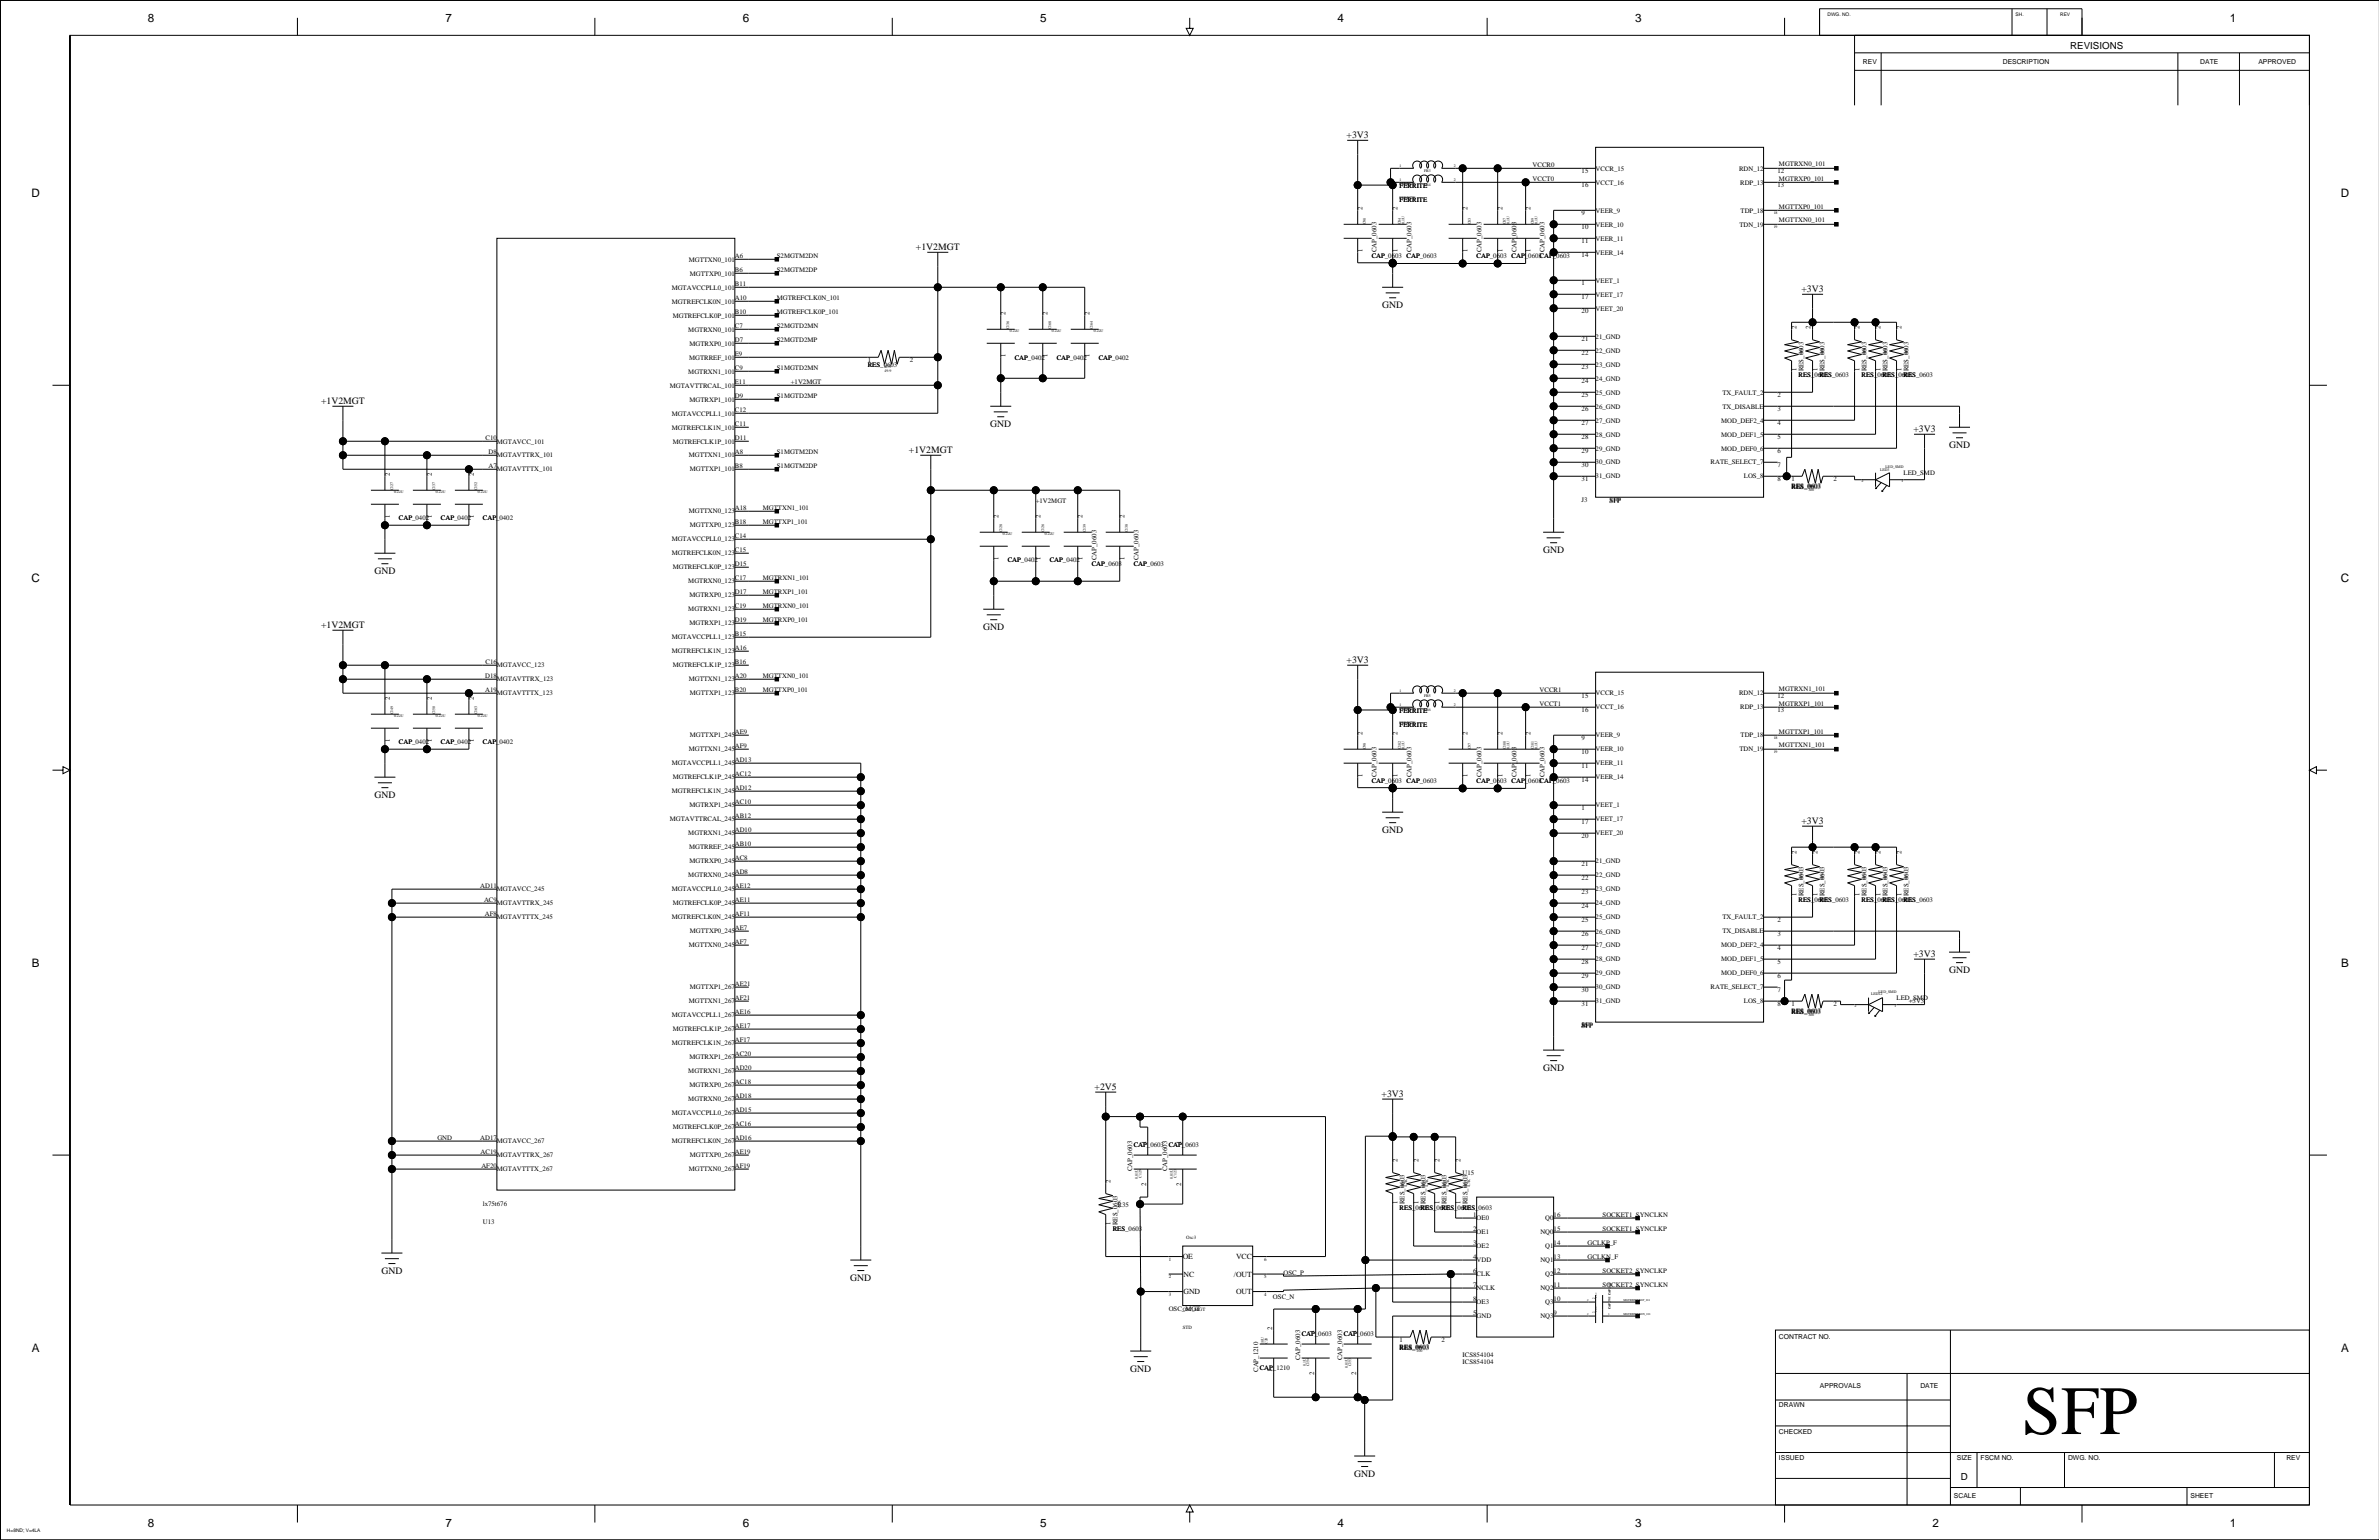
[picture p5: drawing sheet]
<svg xmlns="http://www.w3.org/2000/svg" width="863mm" height="559mm" viewBox="0 0 863 559" stroke-linecap="round" stroke-linejoin="round" font-family="sans-serif">
<defs><g id="words">
<text font-size="25" x="733.9" y="520.4">SFP</text>
<g font-size="4.2">
<text x="53.7" y="8">8</text>
<text x="161.6" y="8">7</text>
<text x="269.5" y="8">6</text>
<text x="377.5" y="8">5</text>
<text x="485.4" y="8">4</text>
<text x="593.3" y="8">3</text>
<text x="809.2" y="8">1</text>
<text x="11.4" y="71.5">D</text>
<text x="849.4" y="71.5">D</text>
<text x="11.4" y="211.1">C</text>
<text x="849.4" y="211.1">C</text>
<text x="11.5" y="350.8">B</text>
<text x="849.5" y="350.8">B</text>
<text x="11.5" y="490.5">A</text>
<text x="849.5" y="490.5">A</text>
<text x="53.7" y="554">8</text>
<text x="161.6" y="554">7</text>
<text x="269.5" y="554">6</text>
<text x="377.5" y="554">5</text>
<text x="485.4" y="554">4</text>
<text x="593.3" y="554">3</text>
<text x="701.2" y="554">2</text>
<text x="809.2" y="554">1</text>
</g>
<g font-size="3.5">
<text x="751.2" y="17.9">REVISIONS</text>
<text x="488.6" y="50.1">+3V3</text>
<text x="332.3" y="90.7">+1V2MGT</text>
<text x="653.7" y="105.9">+3V3</text>
<text x="501.5" y="111.8">GND</text>
<text x="116.5" y="146.5">+1V2MGT</text>
<text x="359.3" y="154.9">GND</text>
<text x="694.3" y="156.7">+3V3</text>
<text x="329.8" y="164.3">+1V2MGT</text>
<text x="707.2" y="162.5">GND</text>
<text x="559.9" y="200.6">GND</text>
<text x="135.8" y="208.3">GND</text>
<text x="116.5" y="227.8">+1V2MGT</text>
<text x="356.8" y="228.6">GND</text>
<text x="488.6" y="240.5">+3V3</text>
<text x="135.8" y="289.5">GND</text>
<text x="653.7" y="298.9">+3V3</text>
<text x="501.5" y="302.2">GND</text>
<text x="694.3" y="347.2">+3V3</text>
<text x="707.2" y="353">GND</text>
<text x="559.9" y="388.6">GND</text>
<text x="397.2" y="395.4">+2V5</text>
<text x="501.3" y="398">+3V3</text>
<text x="138.4" y="462.2">GND</text>
<text x="308.5" y="464.7">GND</text>
<text x="410.1" y="497.8">GND</text>
<text x="491.4" y="535.8">GND</text>
<text x="711.5" y="537">D</text>
</g>
<g font-size="2.8">
<text x="429.2" y="456.9">OE</text>
<text x="448.5" y="456.9">VCC</text>
<text x="429.4" y="463.2">NC</text>
<text x="447.7" y="463.2">/OUT</text>
<text x="429.4" y="469.6">GND</text>
<text x="448.5" y="469.6">OUT</text>
</g>
<g font-size="2.5">
<text x="676" y="23.4">REV</text>
<text x="726.7" y="23.4">DESCRIPTION</text>
<text x="798.4" y="23.4">DATE</text>
<text x="819.5" y="23.4">APPROVED</text>
<text x="556.1" y="65.6">VCCT0</text>
<text x="556.1" y="60.5">VCCR0</text>
<text x="573.9" y="62.8">15</text>
<text x="579" y="61.9">VCCR_15</text>
<text x="631" y="61.9">RDN_12</text>
<text x="645" y="62.8">12</text>
<text x="645.5" y="60.3">MGTRXN0_101</text>
<text x="645.5" y="65.6">MGTRXP0_101</text>
<text x="507.9" y="68.2">FERRITE</text>
<text x="573.9" y="67.9">16</text>
<text x="579" y="67">VCCT_16</text>
<text x="631.4" y="67">RDP_13</text>
<text x="645" y="67.9">13</text>
<text x="494.4" y="76.3" transform="rotate(-90 494.4 76.3)">2</text>
<text x="507.1" y="76.3" transform="rotate(-90 507.1 76.3)">2</text>
<text x="507.9" y="73.2">FERRITE</text>
<text x="532.5" y="76.3" transform="rotate(-90 532.5 76.3)">2</text>
<text x="545.2" y="76.3" transform="rotate(-90 545.2 76.3)">2</text>
<text x="555.3" y="76.3" transform="rotate(-90 555.3 76.3)">2</text>
<text x="579" y="77.1">VEER_9</text>
<text x="631.6" y="77.1">TDP_18</text>
<text x="645.5" y="75.8">MGTTXP0_101</text>
<text x="573.9" y="78">9</text>
<text x="573.9" y="83.1">10</text>
<text x="579" y="82.2">VEER_10</text>
<text x="631.2" y="82.2">TDN_19</text>
<text x="645.5" y="80.6">MGTTXN0_101</text>
<text x="573.9" y="88.2">11</text>
<text x="579" y="87.3">VEER_11</text>
<text x="249.9" y="94.9">MGTTXN0_101</text>
<text x="266.6" y="93.5">A6</text>
<text x="281.9" y="93.5">S2MGTM2DN</text>
<text x="494.4" y="91.5" transform="rotate(-90 494.4 91.5)">1</text>
<text x="497.7" y="93.5">CAP_0603 CAP_0603</text>
<text x="497.7" y="93.5">CAP</text>
<text x="499.5" y="91.5" transform="rotate(-90 499.5 91.5)">CAP_0603</text>
<text x="507.1" y="91.5" transform="rotate(-90 507.1 91.5)">1</text>
<text x="510.4" y="93.5">CAP</text>
<text x="512.2" y="91.5" transform="rotate(-90 512.2 91.5)">CAP_0603</text>
<text x="532.5" y="91.5" transform="rotate(-90 532.5 91.5)">1</text>
<text x="535.8" y="93.5">CAP_0603 CAP_0603CAP_0603</text>
<text x="535.8" y="93.5">CAP</text>
<text x="537.6" y="91.5" transform="rotate(-90 537.6 91.5)">CAP_0603</text>
<text x="545.2" y="91.5" transform="rotate(-90 545.2 91.5)">1</text>
<text x="548.5" y="93.5">CAP</text>
<text x="550.3" y="91.5" transform="rotate(-90 550.3 91.5)">CAP_0603</text>
<text x="555.3" y="91.5" transform="rotate(-90 555.3 91.5)">1</text>
<text x="558.7" y="93.5">CAP</text>
<text x="560.4" y="91.5" transform="rotate(-90 560.4 91.5)">CAP_0603</text>
<text x="573.9" y="93.3">14</text>
<text x="579" y="92.4">VEER_14</text>
<text x="250.3" y="100">MGTTXP0_101</text>
<text x="266.6" y="98.6">B6</text>
<text x="281.9" y="98.6">S2MGTM2DP</text>
<text x="243.7" y="105.1">MGTAVCCPLL0_101</text>
<text x="266.6" y="103.7">B11</text>
<text x="573.9" y="103.4">1</text>
<text x="579" y="107.6">VEET_17</text>
<text x="579" y="102.5">VEET_1</text>
<text x="243.7" y="110.1">MGTREFCLK0N_101</text>
<text x="266.6" y="113.9">B10</text>
<text x="266.6" y="108.8">A10</text>
<text x="281.9" y="108.8">MGTREFCLK0N_101</text>
<text x="281.9" y="113.9">MGTREFCLK0P_101</text>
<text x="573.9" y="108.5">17</text>
<text x="573.9" y="113.6">20</text>
<text x="579" y="112.7">VEET_20</text>
<text x="244.1" y="115.2">MGTREFCLK0P_101</text>
<text x="266.6" y="118.9">C7</text>
<text x="281.9" y="118.9">S2MGTD2MN</text>
<text x="364.9" y="114.4" transform="rotate(-90 364.9 114.4)">2</text>
<text x="380.1" y="114.4" transform="rotate(-90 380.1 114.4)">2</text>
<text x="395.3" y="114.4" transform="rotate(-90 395.3 114.4)">2</text>
<text x="651.8" y="119.5" transform="rotate(-90 651.8 119.5)">2</text>
<text x="656.9" y="119.5" transform="rotate(-90 656.9 119.5)">2</text>
<text x="674.7" y="119.5" transform="rotate(-90 674.7 119.5)">2</text>
<text x="682.3" y="119.5" transform="rotate(-90 682.3 119.5)">2</text>
<text x="689.9" y="119.5" transform="rotate(-90 689.9 119.5)">2</text>
<text x="249.8" y="120.3">MGTRXN0_101</text>
<text x="250.2" y="125.4">MGTRXP0_101</text>
<text x="266.6" y="124">D7</text>
<text x="281.9" y="124">S2MGTD2MP</text>
<text x="573.9" y="123.8">21</text>
<text x="579" y="122.8">21_GND</text>
<text x="250" y="130.5">MGTRREF_101</text>
<text x="266.6" y="129.1">E9</text>
<text x="314.9" y="131.4">1</text>
<text x="330.1" y="131.4">2</text>
<text x="364.9" y="129.6" transform="rotate(-90 364.9 129.6)">1</text>
<text x="368.2" y="130.5">CAP_0402</text>
<text x="380.1" y="129.6" transform="rotate(-90 380.1 129.6)">1</text>
<text x="383.5" y="130.5">CAP_0402</text>
<text x="395.3" y="129.6" transform="rotate(-90 395.3 129.6)">1</text>
<text x="398.7" y="130.5">CAP_0402</text>
<text x="573.9" y="128.8">22</text>
<text x="579" y="127.9">22_GND</text>
<text x="249.8" y="135.5">MGTRXN1_101</text>
<text x="266.6" y="134.2">C9</text>
<text x="281.9" y="134.2">S1MGTD2MN</text>
<text x="314.9" y="133">RES_0603</text>
<text x="573.9" y="133.9">23</text>
<text x="579" y="133">23_GND</text>
<text x="651.8" y="134.7" transform="rotate(-90 651.8 134.7)">1</text>
<text x="652.6" y="136.7">RES_0603</text>
<text x="654.4" y="134.7" transform="rotate(-90 654.4 134.7)">RES_0603</text>
<text x="659.4" y="134.7" transform="rotate(-90 659.4 134.7)">1</text>
<text x="660.2" y="136.7">RES_0603</text>
<text x="662" y="134.7" transform="rotate(-90 662 134.7)">RES_0603</text>
<text x="674.7" y="134.7" transform="rotate(-90 674.7 134.7)">1</text>
<text x="675.5" y="136.7">RES_0603</text>
<text x="677.2" y="134.7" transform="rotate(-90 677.2 134.7)">RES_0603</text>
<text x="682.3" y="134.7" transform="rotate(-90 682.3 134.7)">1</text>
<text x="683.1" y="136.7">RES_0603</text>
<text x="684.8" y="134.7" transform="rotate(-90 684.8 134.7)">RES_0603</text>
<text x="689.9" y="134.7" transform="rotate(-90 689.9 134.7)">1</text>
<text x="690.7" y="136.7">RES_0603</text>
<text x="692.5" y="134.7" transform="rotate(-90 692.5 134.7)">RES_0603</text>
<text x="243" y="140.6">MGTAVTTRCAL_101</text>
<text x="266.6" y="139.3">E11</text>
<text x="287" y="139.3">+1V2MGT</text>
<text x="573.9" y="139">24</text>
<text x="579" y="143.2">25_GND</text>
<text x="579" y="138.1">24_GND</text>
<text x="625" y="143.2">TX_FAULT_2</text>
<text x="250.2" y="145.7">MGTRXP1_101</text>
<text x="266.6" y="149.4">C12</text>
<text x="266.6" y="144.3">D9</text>
<text x="281.9" y="144.3">S1MGTD2MP</text>
<text x="573.9" y="144.1">25</text>
<text x="573.9" y="149.2">26</text>
<text x="579" y="148.5">26_GND</text>
<text x="625" y="148.2">TX_DISABLE</text>
<text x="645" y="144.1">2</text>
<text x="645" y="149.2">3</text>
<text x="243.7" y="150.8">MGTAVCCPLL1_101</text>
<text x="243.7" y="155.8">MGTREFCLK1N_101</text>
<text x="266.6" y="154.5">C11</text>
<text x="573.9" y="154.2">27</text>
<text x="579" y="153.3">27_GND</text>
<text x="624.6" y="153.3">MOD_DEF2_4</text>
<text x="645" y="154.2">4</text>
<text x="176.2" y="159.6">C10</text>
<text x="180.3" y="160.9">MGTAVCC_101</text>
<text x="244.1" y="160.9">MGTREFCLK1P_101</text>
<text x="266.6" y="159.6">D11</text>
<text x="573.9" y="159.3">28</text>
<text x="579" y="158.4">28_GND</text>
<text x="624.6" y="158.4">MOD_DEF1_5</text>
<text x="645" y="159.3">5</text>
<text x="177.3" y="164.7">D8</text>
<text x="180.3" y="166">MGTAVTTRX_101</text>
<text x="249.9" y="166">MGTTXN1_101</text>
<text x="266.6" y="164.7">A8</text>
<text x="281.9" y="164.7">S1MGTM2DN</text>
<text x="573.9" y="164.4">29</text>
<text x="579" y="163.5">29_GND</text>
<text x="624.6" y="163.5">MOD_DEF0_6</text>
<text x="645" y="164.4">6</text>
<text x="141.4" y="172.8" transform="rotate(-90 141.4 172.8)">2</text>
<text x="156.6" y="172.8" transform="rotate(-90 156.6 172.8)">2</text>
<text x="171.9" y="172.8" transform="rotate(-90 171.9 172.8)">2</text>
<text x="177.3" y="169.7">A7</text>
<text x="180.3" y="171.1">MGTAVTTTX_101</text>
<text x="250.3" y="171.1">MGTTXP1_101</text>
<text x="266.6" y="169.7">B8</text>
<text x="281.9" y="169.7">S1MGTM2DP</text>
<text x="573.9" y="169.5">30</text>
<text x="579" y="173.6">31_GND</text>
<text x="579" y="168.5">30_GND</text>
<text x="620.7" y="168.5">RATE_SELECT_7</text>
<text x="632.8" y="173.6">LOS_8</text>
<text x="645" y="169.5">7</text>
<text x="690.7" y="172.3">LED_SMD</text>
<text x="573.9" y="174.5">31</text>
<text x="645" y="174.5">8</text>
<text x="650.1" y="177.4">RES_0603</text>
<text x="650.1" y="174.5">1</text>
<text x="665.3" y="174.5">2</text>
<text x="266.6" y="185">A18</text>
<text x="276.8" y="185">MGTTXN1_101</text>
<text x="375.8" y="182.4">+1V2MGT</text>
<text x="573.9" y="182.2">J3</text>
<text x="584.1" y="182.4">SFP</text>
<text x="141.4" y="188" transform="rotate(-90 141.4 188)">1</text>
<text x="144.7" y="188.9">CAP_0402</text>
<text x="156.6" y="188" transform="rotate(-90 156.6 188)">1</text>
<text x="160" y="188.9">CAP_0402</text>
<text x="171.9" y="188" transform="rotate(-90 171.9 188)">1</text>
<text x="175.2" y="188.9">CAP_0402</text>
<text x="249.9" y="186.3">MGTTXN0_123</text>
<text x="250.3" y="191.4">MGTTXP0_123</text>
<text x="266.6" y="190">B18</text>
<text x="276.8" y="190">MGTTXP1_101</text>
<text x="362.3" y="188" transform="rotate(-90 362.3 188)">2</text>
<text x="377.6" y="188" transform="rotate(-90 377.6 188)">2</text>
<text x="392.8" y="188" transform="rotate(-90 392.8 188)">2</text>
<text x="408" y="188" transform="rotate(-90 408 188)">2</text>
<text x="243.7" y="196.5">MGTAVCCPLL0_123</text>
<text x="266.6" y="195.1">C14</text>
<text x="243.7" y="201.6">MGTREFCLK0N_123</text>
<text x="266.6" y="200.2">C15</text>
<text x="362.3" y="203.3" transform="rotate(-90 362.3 203.3)">1</text>
<text x="377.6" y="203.3" transform="rotate(-90 377.6 203.3)">1</text>
<text x="392.8" y="203.3" transform="rotate(-90 392.8 203.3)">1</text>
<text x="397.9" y="203.3" transform="rotate(-90 397.9 203.3)">CAP_0603</text>
<text x="408" y="203.3" transform="rotate(-90 408 203.3)">1</text>
<text x="413.1" y="203.3" transform="rotate(-90 413.1 203.3)">CAP_0603</text>
<text x="244.1" y="206.6">MGTREFCLK0P_123</text>
<text x="266.6" y="205.3">D15</text>
<text x="365.7" y="204.1">CAP_0402</text>
<text x="380.9" y="204.1">CAP_0402</text>
<text x="396.1" y="205.3">CAP_0603</text>
<text x="396.1" y="205.3">CAP</text>
<text x="411.4" y="205.3">CAP_0603</text>
<text x="249.8" y="211.7">MGTRXN0_123</text>
<text x="266.6" y="210.4">C17</text>
<text x="266.6" y="215.4">D17</text>
<text x="276.8" y="210.4">MGTRXN1_101</text>
<text x="276.8" y="215.4">MGTRXP1_101</text>
<text x="249.8" y="221.9">MGTRXN1_123</text>
<text x="250.2" y="216.8">MGTRXP0_123</text>
<text x="266.6" y="220.5">C19</text>
<text x="276.8" y="220.5">MGTRXN0_101</text>
<text x="250.2" y="227">MGTRXP1_123</text>
<text x="266.6" y="225.6">D19</text>
<text x="276.8" y="225.6">MGTRXP0_101</text>
<text x="243.7" y="232">MGTAVCCPLL1_123</text>
<text x="266.6" y="230.7">B15</text>
<text x="243.7" y="237.1">MGTREFCLK1N_123</text>
<text x="266.6" y="235.8">A16</text>
<text x="176" y="245.9">D18</text>
<text x="176.2" y="240.8">C16</text>
<text x="180.3" y="242.2">MGTAVCC_123</text>
<text x="244.1" y="242.2">MGTREFCLK1P_123</text>
<text x="266.6" y="240.8">B16</text>
<text x="266.6" y="245.9">A20</text>
<text x="276.8" y="245.9">MGTTXN0_101</text>
<text x="176" y="251">A19</text>
<text x="180.3" y="247.3">MGTAVTTRX_123</text>
<text x="249.9" y="247.3">MGTTXN1_123</text>
<text x="266.6" y="251">B20</text>
<text x="276.8" y="251">MGTTXP0_101</text>
<text x="558.7" y="251">VCCR1</text>
<text x="645.5" y="250.7">MGTRXN1_101</text>
<text x="141.4" y="254.1" transform="rotate(-90 141.4 254.1)">2</text>
<text x="156.6" y="254.1" transform="rotate(-90 156.6 254.1)">2</text>
<text x="171.9" y="254.1" transform="rotate(-90 171.9 254.1)">2</text>
<text x="180.3" y="252.3">MGTAVTTTX_123</text>
<text x="250.3" y="252.3">MGTTXP1_123</text>
<text x="558.7" y="256.1">VCCT1</text>
<text x="573.9" y="253.3">15</text>
<text x="579" y="257.4">VCCT_16</text>
<text x="579" y="252.3">VCCR_15</text>
<text x="631" y="252.3">RDN_12</text>
<text x="631.4" y="257.4">RDP_13</text>
<text x="645" y="253.3">12</text>
<text x="645.5" y="256.1">MGTRXP1_101</text>
<text x="507.9" y="258.6">FERRITE</text>
<text x="507.9" y="263.7">FERRITE</text>
<text x="573.9" y="258.3">16</text>
<text x="645" y="258.3">13</text>
<text x="141.4" y="269.3" transform="rotate(-90 141.4 269.3)">1</text>
<text x="156.6" y="269.3" transform="rotate(-90 156.6 269.3)">1</text>
<text x="171.9" y="269.3" transform="rotate(-90 171.9 269.3)">1</text>
<text x="250.3" y="267.6">MGTTXP1_245</text>
<text x="266.6" y="266.2">AE9</text>
<text x="494.4" y="266.8" transform="rotate(-90 494.4 266.8)">2</text>
<text x="507.1" y="266.8" transform="rotate(-90 507.1 266.8)">2</text>
<text x="532.5" y="266.8" transform="rotate(-90 532.5 266.8)">2</text>
<text x="545.2" y="266.8" transform="rotate(-90 545.2 266.8)">2</text>
<text x="555.3" y="266.8" transform="rotate(-90 555.3 266.8)">2</text>
<text x="573.9" y="268.5">9</text>
<text x="579" y="267.6">VEER_9</text>
<text x="631.6" y="267.6">TDP_18</text>
<text x="645.5" y="266.2">MGTTXP1_101</text>
<text x="144.7" y="270.1">CAP_0402</text>
<text x="160" y="270.1">CAP_0402</text>
<text x="175.2" y="270.1">CAP_0402</text>
<text x="249.9" y="272.7">MGTTXN1_245</text>
<text x="266.6" y="271.3">AF9</text>
<text x="573.9" y="273.6">10</text>
<text x="579" y="272.7">VEER_10</text>
<text x="631.2" y="272.7">TDN_19</text>
<text x="645.5" y="271.1">MGTTXN1_101</text>
<text x="243.7" y="277.7">MGTAVCCPLL1_245</text>
<text x="266.6" y="276.4">AD13</text>
<text x="266.6" y="281.5">AC12</text>
<text x="573.9" y="278.7">11</text>
<text x="579" y="277.7">VEER_11</text>
<text x="243.7" y="287.9">MGTREFCLK1N_245</text>
<text x="244.1" y="282.8">MGTREFCLK1P_245</text>
<text x="266.6" y="286.5">AD12</text>
<text x="494.4" y="282" transform="rotate(-90 494.4 282)">1</text>
<text x="497.7" y="284">CAP_0603 CAP_0603</text>
<text x="499.5" y="282" transform="rotate(-90 499.5 282)">CAP_0603</text>
<text x="507.1" y="282" transform="rotate(-90 507.1 282)">1</text>
<text x="512.2" y="282" transform="rotate(-90 512.2 282)">CAP_0603</text>
<text x="532.5" y="282" transform="rotate(-90 532.5 282)">1</text>
<text x="535.8" y="284">CAP_0603 CAP_0603CAP_0603</text>
<text x="537.6" y="282" transform="rotate(-90 537.6 282)">CAP_0603</text>
<text x="545.2" y="282" transform="rotate(-90 545.2 282)">1</text>
<text x="550.3" y="282" transform="rotate(-90 550.3 282)">CAP_0603</text>
<text x="555.3" y="282" transform="rotate(-90 555.3 282)">1</text>
<text x="560.4" y="282" transform="rotate(-90 560.4 282)">CAP_0603</text>
<text x="573.9" y="283.7">14</text>
<text x="579" y="282.8">VEER_14</text>
<text x="250.2" y="293">MGTRXP1_245</text>
<text x="266.6" y="291.6">AC10</text>
<text x="573.9" y="293.9">1</text>
<text x="579" y="293">VEET_1</text>
<text x="243" y="298.1">MGTAVTTRCAL_245</text>
<text x="266.6" y="296.7">AB12</text>
<text x="573.9" y="299">17</text>
<text x="579" y="298.1">VEET_17</text>
<text x="249.8" y="303.1">MGTRXN1_245</text>
<text x="266.6" y="301.8">AD10</text>
<text x="573.9" y="304.1">20</text>
<text x="579" y="303.1">VEET_20</text>
<text x="250" y="308.2">MGTRREF_245</text>
<text x="266.6" y="306.9">AB10</text>
<text x="266.6" y="311.9">AC8</text>
<text x="651.8" y="309.9" transform="rotate(-90 651.8 309.9)">2</text>
<text x="659.4" y="309.9" transform="rotate(-90 659.4 309.9)">2</text>
<text x="674.7" y="309.9" transform="rotate(-90 674.7 309.9)">2</text>
<text x="682.3" y="309.9" transform="rotate(-90 682.3 309.9)">2</text>
<text x="689.9" y="309.9" transform="rotate(-90 689.9 309.9)">2</text>
<text x="250.2" y="313.3">MGTRXP0_245</text>
<text x="266.6" y="317">AD8</text>
<text x="573.9" y="314.2">21</text>
<text x="579" y="313.3">21_GND</text>
<text x="174.3" y="322.1">AD11</text>
<text x="180.3" y="323.5">MGTAVCC_245</text>
<text x="243.7" y="323.5">MGTAVCCPLL0_245</text>
<text x="249.8" y="318.4">MGTRXN0_245</text>
<text x="266.6" y="322.1">AE12</text>
<text x="573.9" y="319.3">22</text>
<text x="579" y="323.5">23_GND</text>
<text x="579" y="318.4">22_GND</text>
<text x="175.6" y="327.2">AC9</text>
<text x="180.3" y="328.5">MGTAVTTRX_245</text>
<text x="244.1" y="328.5">MGTREFCLK0P_245</text>
<text x="266.6" y="327.2">AE11</text>
<text x="573.9" y="324.4">23</text>
<text x="573.9" y="329.5">24</text>
<text x="579" y="328.5">24_GND</text>
<text x="651.8" y="325.2" transform="rotate(-90 651.8 325.2)">1</text>
<text x="652.6" y="327.2">RES_0603</text>
<text x="652.6" y="327.2">RES</text>
<text x="654.4" y="325.2" transform="rotate(-90 654.4 325.2)">RES_0603</text>
<text x="659.4" y="325.2" transform="rotate(-90 659.4 325.2)">1</text>
<text x="660.2" y="327.2">RES_0603</text>
<text x="660.2" y="327.2">RES</text>
<text x="662" y="325.2" transform="rotate(-90 662 325.2)">RES_0603</text>
<text x="674.7" y="325.2" transform="rotate(-90 674.7 325.2)">1</text>
<text x="675.5" y="327.2">RES_0603</text>
<text x="675.5" y="327.2">RES</text>
<text x="677.2" y="325.2" transform="rotate(-90 677.2 325.2)">RES_0603</text>
<text x="682.3" y="325.2" transform="rotate(-90 682.3 325.2)">1</text>
<text x="683.1" y="327.2">RES_0603</text>
<text x="683.1" y="327.2">RES</text>
<text x="684.8" y="325.2" transform="rotate(-90 684.8 325.2)">RES_0603</text>
<text x="689.9" y="325.2" transform="rotate(-90 689.9 325.2)">1</text>
<text x="690.7" y="327.2">RES_0603</text>
<text x="690.7" y="327.2">RES</text>
<text x="692.5" y="325.2" transform="rotate(-90 692.5 325.2)">RES_0603</text>
<text x="175.9" y="332.3">AF8</text>
<text x="180.3" y="333.6">MGTAVTTTX_245</text>
<text x="243.7" y="333.6">MGTREFCLK0N_245</text>
<text x="266.6" y="332.3">AF11</text>
<text x="573.9" y="334.5">25</text>
<text x="579" y="333.6">25_GND</text>
<text x="625" y="333.6">TX_FAULT_2</text>
<text x="645" y="334.5">2</text>
<text x="250.3" y="338.7">MGTTXP0_245</text>
<text x="266.6" y="337.3">AE7</text>
<text x="573.9" y="339.6">26</text>
<text x="579" y="338.9">26_GND</text>
<text x="625" y="338.7">TX_DISABLE</text>
<text x="645" y="339.6">3</text>
<text x="249.9" y="343.8">MGTTXN0_245</text>
<text x="266.6" y="342.4">AF7</text>
<text x="573.9" y="344.7">27</text>
<text x="579" y="343.8">27_GND</text>
<text x="624.6" y="343.8">MOD_DEF2_4</text>
<text x="645" y="344.7">4</text>
<text x="573.9" y="349.8">28</text>
<text x="579" y="353.9">29_GND</text>
<text x="579" y="348.8">28_GND</text>
<text x="624.6" y="353.9">MOD_DEF0_6</text>
<text x="624.6" y="348.8">MOD_DEF1_5</text>
<text x="645" y="349.8">5</text>
<text x="250.3" y="359">MGTTXP1_267</text>
<text x="266.6" y="357.6">AE21</text>
<text x="573.9" y="354.8">29</text>
<text x="573.9" y="359.9">30</text>
<text x="579" y="359">30_GND</text>
<text x="620.7" y="359">RATE_SELECT_7</text>
<text x="645" y="354.8">6</text>
<text x="645" y="359.9">7</text>
<text x="249.9" y="364.1">MGTTXN1_267</text>
<text x="266.6" y="362.7">AF21</text>
<text x="573.9" y="365">31</text>
<text x="579" y="364.1">31_GND</text>
<text x="632.8" y="364.1">LOS_8</text>
<text x="645" y="365">8</text>
<text x="650.1" y="365">1</text>
<text x="665.3" y="365">2</text>
<text x="688.2" y="362.7">LED_SMD</text>
<text x="692.6" y="364">+3V3</text>
<text x="243.7" y="369.2">MGTAVCCPLL1_267</text>
<text x="266.6" y="367.8">AE16</text>
<text x="650.1" y="367.5">RES_0603</text>
<text x="650.1" y="367.8">RES</text>
<text x="244.1" y="374.2">MGTREFCLK1P_267</text>
<text x="266.6" y="372.9">AE17</text>
<text x="266.6" y="378">AF17</text>
<text x="573.9" y="372.6">J6</text>
<text x="573.9" y="372.6">SFP</text>
<text x="243.7" y="379.3">MGTREFCLK1N_267</text>
<text x="266.6" y="383">AC20</text>
<text x="249.8" y="389.5">MGTRXN1_267</text>
<text x="250.2" y="384.4">MGTRXP1_267</text>
<text x="266.6" y="388.1">AD20</text>
<text x="250.2" y="394.6">MGTRXP0_267</text>
<text x="266.6" y="393.2">AC18</text>
<text x="249.8" y="399.6">MGTRXN0_267</text>
<text x="266.6" y="398.3">AD18</text>
<text x="243.7" y="404.7">MGTAVCCPLL0_267</text>
<text x="266.6" y="403.4">AD15</text>
<text x="158.7" y="413.5">GND</text>
<text x="174.3" y="413.5">AD17</text>
<text x="244.1" y="409.8">MGTREFCLK0P_267</text>
<text x="266.6" y="408.4">AC16</text>
<text x="266.6" y="413.5">AD16</text>
<text x="174.4" y="418.6">AC19</text>
<text x="180.3" y="414.9">MGTAVCC_267</text>
<text x="180.3" y="419.9">MGTAVTTRX_267</text>
<text x="243.7" y="414.9">MGTREFCLK0N_267</text>
<text x="250.3" y="419.9">MGTTXP0_267</text>
<text x="266.6" y="418.6">AE19</text>
<text x="411.4" y="416.1">CAP_0603 CAP_0603</text>
<text x="415.9" y="415.3" transform="rotate(-90 415.9 415.3)">1</text>
<text x="424.1" y="416.1">CAP</text>
<text x="428.6" y="415.3" transform="rotate(-90 428.6 415.3)">1</text>
<text x="174.7" y="423.7">AF20</text>
<text x="180.3" y="425">MGTAVTTTX_267</text>
<text x="249.9" y="425">MGTTXN0_267</text>
<text x="266.6" y="423.7">AF19</text>
<text x="410.9" y="425" transform="rotate(-90 410.9 425)">CAP_0603</text>
<text x="423.5" y="425" transform="rotate(-90 423.5 425)">CAP_0603</text>
<text x="507.1" y="421.7" transform="rotate(-90 507.1 421.7)">2</text>
<text x="514.7" y="421.7" transform="rotate(-90 514.7 421.7)">2</text>
<text x="522.3" y="421.7" transform="rotate(-90 522.3 421.7)">2</text>
<text x="529.9" y="421.7" transform="rotate(-90 529.9 421.7)">2</text>
<text x="403" y="429.3" transform="rotate(-90 403 429.3)">2</text>
<text x="415.9" y="430.5" transform="rotate(-90 415.9 430.5)">2</text>
<text x="428.6" y="430.5" transform="rotate(-90 428.6 430.5)">2</text>
<text x="530.7" y="426.2">U15</text>
<text x="175.2" y="437.7">lx75t676</text>
<text x="405.5" y="437.9">R35</text>
<text x="507.1" y="436.9" transform="rotate(-90 507.1 436.9)">1</text>
<text x="509.6" y="436.9" transform="rotate(-90 509.6 436.9)">RES_0603</text>
<text x="514.7" y="436.9" transform="rotate(-90 514.7 436.9)">1</text>
<text x="517.2" y="436.9" transform="rotate(-90 517.2 436.9)">RES_0603</text>
<text x="522.3" y="436.9" transform="rotate(-90 522.3 436.9)">1</text>
<text x="524.9" y="436.9" transform="rotate(-90 524.9 436.9)">RES_0603</text>
<text x="529.9" y="436.9" transform="rotate(-90 529.9 436.9)">1</text>
<text x="532.5" y="436.9" transform="rotate(-90 532.5 436.9)">RES_0603</text>
<text x="175.2" y="444">U13</text>
<text x="507.9" y="438.9">RES_0603</text>
<text x="515.5" y="438.9">RES_0603</text>
<text x="523.1" y="438.9">RES_0603</text>
<text x="530.7" y="438.9">RES_0603</text>
<text x="530.7" y="438.9">RES</text>
<text x="534.6" y="441.5">1</text>
<text x="535.8" y="442.8">OE0</text>
<text x="560.7" y="442.8">Q0</text>
<text x="563.8" y="441.5">16</text>
<text x="581.5" y="441.5">SOCKET1_SYNCLKN</text>
<text x="403" y="444.5" transform="rotate(-90 403 444.5)">1</text>
<text x="403.8" y="446.5">RES_0603</text>
<text x="403.8" y="446.5">RES</text>
<text x="405.5" y="444.5" transform="rotate(-90 405.5 444.5)">RES_0603</text>
<text x="534.6" y="446.5">2</text>
<text x="535.8" y="447.9">OE1</text>
<text x="559" y="447.9">NQ0</text>
<text x="563.8" y="446.5">15</text>
<text x="581.5" y="446.5">SOCKET1_SYNCLKP</text>
<text x="534.6" y="451.6">3</text>
<text x="535.8" y="453">OE2</text>
<text x="560.7" y="453">Q1</text>
<text x="563.8" y="451.6">14</text>
<text x="576.1" y="451.6">GCLKP_F</text>
<text x="534.6" y="456.7">4</text>
<text x="534.6" y="461.8">6</text>
<text x="535.8" y="458">VDD</text>
<text x="559" y="458">NQ1</text>
<text x="563.8" y="456.7">13</text>
<text x="563.8" y="461.8">12</text>
<text x="576.1" y="456.7">GCLKN_F</text>
<text x="581.5" y="461.8">SOCKET2_SYNCLKP</text>
<text x="465.7" y="462.5">OSC_P</text>
<text x="534.6" y="466.8">7</text>
<text x="535.8" y="463.1">CLK</text>
<text x="560.7" y="463.1">Q2</text>
<text x="563.8" y="466.8">11</text>
<text x="581.5" y="466.8">SOCKET2_SYNCLKN</text>
<text x="461.9" y="471.4">OSC_N</text>
<text x="534.6" y="471.9">8</text>
<text x="535.8" y="473.3">OE3</text>
<text x="535.8" y="468.2">NCLK</text>
<text x="559" y="468.2">NQ2</text>
<text x="560.7" y="473.3">Q3</text>
<text x="563.8" y="471.9">10</text>
<text x="424.1" y="475.7">OSC_MGT</text>
<text x="534.6" y="477">5</text>
<text x="535.8" y="478.4">GND</text>
<text x="559" y="478.4">NQ3</text>
<text x="563.8" y="477">9</text>
<text x="461.6" y="482.6" transform="rotate(-90 461.6 482.6)">2</text>
<text x="472.3" y="484.6">CAP_0603</text>
<text x="476.9" y="483.9" transform="rotate(-90 476.9 483.9)">1</text>
<text x="487.6" y="484.6">CAP_0603</text>
<text x="492.1" y="483.9" transform="rotate(-90 492.1 483.9)">1</text>
<text x="507.9" y="489.7">RES_0603</text>
<text x="507.9" y="486.9">1</text>
<text x="523.1" y="486.9">2</text>
<text x="645.5" y="486">CONTRACT NO.</text>
<text x="456.6" y="497.9" transform="rotate(-90 456.6 497.9)">CAP_1210</text>
<text x="457.1" y="497.1">CAP_1210</text>
<text x="457.1" y="497.1">CAP</text>
<text x="461.6" y="497.9" transform="rotate(-90 461.6 497.9)">1</text>
<text x="471.8" y="493.6" transform="rotate(-90 471.8 493.6)">CAP_0603</text>
<text x="487" y="493.6" transform="rotate(-90 487 493.6)">CAP_0603</text>
<text x="530.7" y="494.8">ICS854104</text>
<text x="530.7" y="492.2">ICS854104</text>
<text x="476.9" y="499.1" transform="rotate(-90 476.9 499.1)">2</text>
<text x="492.1" y="499.1" transform="rotate(-90 492.1 499.1)">2</text>
<text x="660.4" y="503.8">APPROVALS</text>
<text x="696.8" y="503.8">DATE</text>
<text x="645.5" y="510.7">DRAWN</text>
<text x="645.5" y="520.3">CHECKED</text>
<text x="645.5" y="529.7">ISSUED</text>
<text x="710.1" y="529.7">SIZE</text>
<text x="718.7" y="529.7">FSCM NO.</text>
<text x="750.4" y="529.7">DWG. NO.</text>
<text x="829.6" y="529.7">REV</text>
<text x="709" y="543.7">SCALE</text>
<text x="794.8" y="543.7">SHEET</text>
</g>
<g font-size="1.8">
<text x="663.1" y="5.8">DWG. NO.</text>
<text x="731.4" y="5.8">SH.</text>
<text x="747.6" y="5.8">REV</text>
<text x="430.4" y="449.6">Osc3</text>
<text x="424.1" y="457.4">1</text>
<text x="458.8" y="457.4">6</text>
<text x="424.1" y="463.8">2</text>
<text x="458.8" y="463.8">5</text>
<text x="424.1" y="470.1">3</text>
<text x="458.8" y="470.1">4</text>
<text x="429.2" y="475.7">OSC_MGT</text>
<text x="429.2" y="482.1">STD</text>
<text x="2.5" y="555.9">H=8ND; V=4LA</text>
</g>
<g font-size="1.4">
<text x="507.9" y="65.8">1</text>
<text x="507.9" y="60.8">1</text>
<text x="516.8" y="62.5">FB3</text>
<text x="527.5" y="65.8">2</text>
<text x="527.5" y="60.8">2</text>
<text x="507.9" y="67.1">FERRITE</text>
<text x="516.8" y="67.6">FB4</text>
<text x="507.9" y="72.2">FERRITE</text>
<text x="643.6" y="77.6">18</text>
<text x="495.6" y="81.4" transform="rotate(-90 495.6 81.4)">C90</text>
<text x="508.3" y="81.4" transform="rotate(-90 508.3 81.4)">C84</text>
<text x="509.6" y="81.4" transform="rotate(-90 509.6 81.4)">0.1U</text>
<text x="533.7" y="81.4" transform="rotate(-90 533.7 81.4)">C83</text>
<text x="546.4" y="81.4" transform="rotate(-90 546.4 81.4)">C87</text>
<text x="547.7" y="81.4" transform="rotate(-90 547.7 81.4)">0.1U</text>
<text x="556.6" y="81.4" transform="rotate(-90 556.6 81.4)">C89</text>
<text x="557.9" y="81.4" transform="rotate(-90 557.9 81.4)">0.1U</text>
<text x="643.6" y="82.6">19</text>
<text x="366.1" y="119.5" transform="rotate(-90 366.1 119.5)">C136</text>
<text x="381.4" y="119.5" transform="rotate(-90 381.4 119.5)">C168</text>
<text x="396.6" y="119.5" transform="rotate(-90 396.6 119.5)">C164</text>
<text x="366.4" y="120.5">0.22U</text>
<text x="381.7" y="120.5">0.22U</text>
<text x="396.9" y="120.5">0.22U</text>
<text x="654.1" y="128.6" transform="rotate(-90 654.1 128.6)">R63</text>
<text x="661.7" y="128.6" transform="rotate(-90 661.7 128.6)">R69</text>
<text x="677" y="128.6" transform="rotate(-90 677 128.6)">R66</text>
<text x="684.6" y="128.6" transform="rotate(-90 684.6 128.6)">R67</text>
<text x="692.2" y="128.6" transform="rotate(-90 692.2 128.6)">R65</text>
<text x="321" y="133.6">R79</text>
<text x="321" y="134.9">49.9</text>
<text x="682.2" y="170.8">LED3</text>
<text x="684.2" y="170">LED_SMD</text>
<text x="142.7" y="177.9" transform="rotate(-90 142.7 177.9)">C127</text>
<text x="143" y="178.9">0.22U</text>
<text x="157.9" y="177.9" transform="rotate(-90 157.9 177.9)">C137</text>
<text x="158.2" y="178.9">0.22U</text>
<text x="173.1" y="177.9" transform="rotate(-90 173.1 177.9)">C152</text>
<text x="173.4" y="178.9">0.22U</text>
<text x="656.2" y="178.1">300</text>
<text x="656.2" y="176.8">R64</text>
<text x="675.5" y="175.1">2</text>
<text x="690" y="175.1">1</text>
<text x="363.6" y="193.1" transform="rotate(-90 363.6 193.1)">C128</text>
<text x="363.9" y="194.1">0.22U</text>
<text x="378.8" y="193.1" transform="rotate(-90 378.8 193.1)">C126</text>
<text x="379.1" y="194.1">0.22U</text>
<text x="394.1" y="193.1" transform="rotate(-90 394.1 193.1)">C139</text>
<text x="409.3" y="193.1" transform="rotate(-90 409.3 193.1)">C138</text>
<text x="507.9" y="251.2">1</text>
<text x="527.5" y="251.2">2</text>
<text x="507.9" y="257.6">FERRITE</text>
<text x="507.9" y="256.3">1</text>
<text x="516.8" y="253">FB5</text>
<text x="527.5" y="256.3">2</text>
<text x="142.7" y="259.1" transform="rotate(-90 142.7 259.1)">C149</text>
<text x="143" y="260.1">0.22U</text>
<text x="157.9" y="259.1" transform="rotate(-90 157.9 259.1)">C150</text>
<text x="158.2" y="260.1">0.22U</text>
<text x="173.1" y="259.1" transform="rotate(-90 173.1 259.1)">C163</text>
<text x="173.4" y="260.1">0.22U</text>
<text x="507.9" y="262.7">FERRITE</text>
<text x="516.8" y="258.1">FB6</text>
<text x="643.6" y="268">18</text>
<text x="495.6" y="271.8" transform="rotate(-90 495.6 271.8)">C98</text>
<text x="508.3" y="271.8" transform="rotate(-90 508.3 271.8)">C102</text>
<text x="509.6" y="271.8" transform="rotate(-90 509.6 271.8)">0.1U</text>
<text x="533.7" y="271.8" transform="rotate(-90 533.7 271.8)">C97</text>
<text x="546.4" y="271.8" transform="rotate(-90 546.4 271.8)">C100</text>
<text x="547.7" y="271.8" transform="rotate(-90 547.7 271.8)">0.1U</text>
<text x="556.6" y="271.8" transform="rotate(-90 556.6 271.8)">C101</text>
<text x="557.9" y="271.8" transform="rotate(-90 557.9 271.8)">0.1U</text>
<text x="643.6" y="273.1">19</text>
<text x="654.1" y="319.1" transform="rotate(-90 654.1 319.1)">R70</text>
<text x="661.7" y="319.1" transform="rotate(-90 661.7 319.1)">R76</text>
<text x="677" y="319.1" transform="rotate(-90 677 319.1)">R73</text>
<text x="684.6" y="319.1" transform="rotate(-90 684.6 319.1)">R74</text>
<text x="692.2" y="319.1" transform="rotate(-90 692.2 319.1)">R71</text>
<text x="672.9" y="365.5">2</text>
<text x="679" y="361.2">LED12</text>
<text x="681.7" y="360.4">LED_SMD</text>
<text x="687.5" y="365.5">1</text>
<text x="656.2" y="368.6">300</text>
<text x="656.2" y="367.3">R72</text>
<text x="412.9" y="427.7" transform="rotate(-90 412.9 427.7)">0.01U</text>
<text x="414.2" y="427.3" transform="rotate(-90 414.2 427.3)">C129</text>
<text x="425.6" y="427.7" transform="rotate(-90 425.6 427.7)">0.01U</text>
<text x="426.9" y="427.3" transform="rotate(-90 426.9 427.3)">C123</text>
<text x="509.4" y="430.8" transform="rotate(-90 509.4 430.8)">R44</text>
<text x="510.7" y="430.8" transform="rotate(-90 510.7 430.8)">4.7K</text>
<text x="517" y="430.8" transform="rotate(-90 517 430.8)">R43</text>
<text x="518.3" y="430.8" transform="rotate(-90 518.3 430.8)">4.7K</text>
<text x="524.6" y="430.8" transform="rotate(-90 524.6 430.8)">R42</text>
<text x="525.9" y="430.8" transform="rotate(-90 525.9 430.8)">4.7K</text>
<text x="532.2" y="430.8" transform="rotate(-90 532.2 430.8)">R37</text>
<text x="533.5" y="430.8" transform="rotate(-90 533.5 430.8)">4.7K</text>
<text x="406.5" y="438.4" transform="rotate(-90 406.5 438.4)">4.7K</text>
<text x="458.6" y="487.7" transform="rotate(-90 458.6 487.7)">10U</text>
<text x="459.9" y="487.7" transform="rotate(-90 459.9 487.7)">C20</text>
<text x="514" y="489.2">R80</text>
<text x="514" y="490.5">100</text>
<text x="473.8" y="495.6" transform="rotate(-90 473.8 495.6)">0.1U</text>
<text x="475.1" y="495.8" transform="rotate(-90 475.1 495.8)">C154</text>
<text x="489" y="496.3" transform="rotate(-90 489 496.3)">0.01U</text>
<text x="490.3" y="495.8" transform="rotate(-90 490.3 495.8)">C153</text>
</g>
<g font-size="1.1">
<text x="575.9" y="472.2">2</text>
<text x="583.5" y="472.2">1</text>
<text x="584.4" y="469.9" transform="rotate(-90 584.4 469.9)">CAP</text>
<text x="589.1" y="472.2">MGTREFCLK0P_101</text>
<text x="575.9" y="477.3">2</text>
<text x="583.5" y="477.3">1</text>
<text x="584.4" y="475" transform="rotate(-90 584.4 475)">CAP_0402 CAP_0402</text>
<text x="589.1" y="477.3">MGTREFCLK0N_101</text>
</g>
<g font-size=".7">
<text x="577.8" y="471.3">C14</text>
<text x="579.5" y="470.8" transform="rotate(-90 579.5 470.8)">0.01U</text>
<text x="577.8" y="476.4">C17</text>
<text x="579.5" y="475.9" transform="rotate(-90 579.5 475.9)">0.01U</text>
</g>
</g></defs>
<g fill="none" stroke="#000" stroke-width=".36">
<path d="M0 .1v558.7v-558.7h863.3h-863.3v558.7M25.4 12.8v533.3v-533.3h812.6v533.3h-812.6M107.9 6.5v6.3M215.9 6.5v6.3M323.8 6.5v6.3M431.7 6.5v3.8h-1.3l1.3 2.5 1.3-2.5h-1.3M539.6 6.5v6.3M647.6 6.5v6.3M660.2 3.2h95.3v9.6h-95.3zM660.2 3.2v9.6M672.9 19.2h165.1M682.6 19.2v19"/>
<path d="M730.1 3.2v9.6M742.8 3.2v9.6M790.3 19.2v19M812.6 19.2v19M672.9 38.2v-25.4h165.1v25.4M672.9 25.5h165.1M488.8 50.9h7.7M492.6 50.9v30.5M579 53.5h60.9v126.9h-60.9zM492.6 67.2h12.7M504.6 66.2h8.4a1.63 1.63 0 0 1 .1-2.3 1.63 1.63 0 0 1 2.2 0 1.63 1.63 0 0 1 .2 2.3 1.63 1.63 0 0 1 .2-2.3 1.63 1.63 0 0 1 2.2 0 1.63 1.63 0 0 1 .1 2.3 1.66 1.66 0 0 1 .2-2.3 1.66 1.66 0 0 1 2.2 0 1.66 1.66 0 0 1 .2 2.3 1.63 1.63 0 0 1 .1-2.3 1.63 1.63 0 0 1 2.3 0 1.63 1.63 0 0 1 .1 2.3h55.9M504.6 66.2l.7 1"/>
<path d="M505.3 67.2v14.2M530.7 61.1v20.3M543.4 61.1v20.3M553.6 66.2v15.2M579 61.1h-55.9a1.63 1.63 0 0 0-.1-2.2 1.63 1.63 0 0 0-2.3 0 1.63 1.63 0 0 0-.1 2.2 1.66 1.66 0 0 0-.2-2.3 1.66 1.66 0 0 0-2.2 0 1.66 1.66 0 0 0-.2 2.3 1.63 1.63 0 0 0-.1-2.2 1.63 1.63 0 0 0-2.2 0 1.63 1.63 0 0 0-.2 2.2 1.63 1.63 0 0 0-.2-2.2 1.63 1.63 0 0 0-2.2 0 1.63 1.63 0 0 0-.1 2.2h-8.4v5.1M579 76.3h-15.2v116.8M639.9 76.3h26.4M639.9 66.2h26.4M639.9 61.1h26.4M180.3 86.5h86.3v345.3h-86.3zM266.6 94.1h15.3M266.6 99.2h15.3"/>
<path d="M336.5 91.5h7.6M340.3 91.5v58.5h-73.7M487.6 81.4h10.1M487.6 86.5h10.1M492.6 86.5v8.9h12.7M500.3 81.4h10.1M500.3 86.5h10.1M505.3 86.5v17.7M525.7 81.4h10.1M525.7 86.5h10.1M530.7 86.5v9.1M538.4 81.4h20.3"/>
<path d="M538.4 86.5h20.3M543.4 86.5v9.1M553.6 86.5v9.1h-48.3M563.8 81.4h15.2M563.8 91.5h15.2M563.8 86.5h15.2M639.9 81.4h26.4M266.6 104.2h127v15.3M266.6 109.3h15.3M266.6 114.4h15.3M266.6 119.5h15.3M358.1 119.5h10.1"/>
<path d="M363.1 104.2v15.3M373.3 119.5h10.2M378.4 104.2v15.3M388.5 119.5h10.2M501.5 104.2h7.7M502.8 106.3h5.1M504.1 108.1h2.5M563.8 111.9h15.2M563.8 106.8h15.2M563.8 101.7h15.2M653.9 106.8h7.6M657.7 106.8v16.5l2.5 .8-5 1 5 1-5 1.3 5 1.2-5 1.3 2.5 1v11.4h-17.8"/>
<path d="M672.9 116.9v6.4l2.6 .8-5.1 1 5.1 1-5.1 1.3 5.1 1.2-5.1 1.3 2.5 1v21.6h-33M680.6 116.9v6.4l2.5 .8-5.1 1 5.1 1-5.1 1.3 5.1 1.2-5.1 1.3 2.6 1v26.7h-40.7M19 139.8h6.4M266.6 139.8h73.7M266.6 129.6h52.1l1-2.5 1.3 5.1 1.3-5.1 1.2 5.1 1-5.1 1.1 5.1 .7-2.6h14M266.6 124.6h15.3M266.6 134.7h15.3M358.1 124.6h10.1M363.1 124.6v22.8M373.3 124.6h10.2M378.4 124.6v12.7M388.5 124.6h10.2"/>
<path d="M393.6 124.6v12.7h-30.5M563.8 137.3h15.2M563.8 132.2h15.2M563.8 127.1h15.2M563.8 122h15.2M838 139.8h6.4M120.6 147.4h7.6M124.4 147.4v22.9h55.9M266.6 155h5.1M266.6 144.9h15.3M359.3 147.4h7.6M360.6 149.4h5.1"/>
<path d="M361.9 151.2h2.5M563.8 157.6h15.2M563.8 152.5h15.2M563.8 147.4h15.2M563.8 142.3h15.2M639.9 147.4h71.1v7.6M694.5 157.6h7.6M698.3 157.6v16.5h-12.7M707.2 155h7.6M708.5 157.1h5.1M709.8 158.8h2.5M124.4 160.1h55.9"/>
<path d="M124.4 165.2h55.9M134.6 177.9h10.1M139.7 160.1v17.8M149.8 177.9h10.2M154.9 165.2v12.7M165.1 177.9h10.1M170.1 170.3v7.6M266.6 160.1h5.1M266.6 165.2h15.3M266.6 170.3h15.3M333.9 165.2h7.7M337.7 165.2v66h-71.1"/>
<path d="M337.7 177.9h68.6v15.2M360.6 177.9v15.2M375.8 177.9v15.2M391.1 177.9v15.2M563.8 172.8h15.2M563.8 167.7h15.2M563.8 162.7h15.2M639.9 172.8h14l1-2.5 1.3 5 1.3-5 1.2 5 1-5 1.1 5 .7-2.5h11.4v1.3h7.7M639.9 167.7h5.1M639.9 162.7h48.3v-31.8l-2.6-1 5.1-1.3-5.1-1.2 5.1-1.3-5.1-1 5.1-1-2.5-.8v-6.4h-38.1v6.4l2.5 .8-5 1 5 1-5 1.3 5 1.2-5 1.3 2.5 1v35.1h-1.8v6.8M680.6 171.5v5.1M680.6 176.9v.5"/>
<path d="M680.6 174.1l5-2.6v5.1zM681.1 177.1l-.5 .3M682.6 175.1l-2 2.3M682.9 177.9v.5M683.4 178.1l-.5 .3M684.6 176.1l-1.7 2.3M134.6 183h10.1M139.7 183v17.7M149.8 183h10.2M154.9 183v7.6M165.1 183h10.1M170.1 183v7.6h-30.4"/>
<path d="M266.6 185.5h15.3M266.6 190.6h15.3M266.6 195.7h71.1M355.5 193.1h10.2M355.5 198.2h10.2M360.6 198.2v22.9M370.8 193.1h10.1M370.8 198.2h10.1M375.8 198.2v12.7M386 193.1h10.1M386 198.2h10.1M391.1 198.2v12.7"/>
<path d="M401.2 193.1h10.2M401.2 198.2h10.2M406.3 198.2v12.7h-45.7M559.9 193.1h7.7M561.2 195.2h5.1M562.5 196.9h2.5M135.9 200.7h7.6M137.1 202.8h5.1M138.4 204.6h2.5M266.6 200.7h5.1M266.6 205.8h5.1M266.6 210.9h15.3"/>
<path d="M266.6 216h15.3M120.6 228.7h7.6M124.4 228.7v22.8h55.9M266.6 221.1h15.3M266.6 226.1h15.3M266.6 236.3h5.1M356.8 221.1h7.6M358.1 223.1h5M359.3 224.9h2.6M124.4 241.4h55.9M124.4 246.5h55.9M134.6 259.1h10.1"/>
<path d="M139.7 241.4v17.7M149.8 259.1h10.2M154.9 246.5v12.6M165.1 259.1h10.1M170.1 251.5v7.6M266.6 241.4h5.1M266.6 246.5h15.3M266.6 251.5h15.3M488.8 241.4h7.7M492.6 241.4v30.4M492.6 257.6h12.7M504.6 256.6h8.4a1.63 1.63 0 0 1 .1-2.2 1.63 1.63 0 0 1 2.2 0 1.63 1.63 0 0 1 .2 2.2 1.63 1.63 0 0 1 .2-2.2 1.63 1.63 0 0 1 2.2 0 1.63 1.63 0 0 1 .1 2.2 1.66 1.66 0 0 1 .2-2.3 1.66 1.66 0 0 1 2.2 0 1.66 1.66 0 0 1 .2 2.3 1.63 1.63 0 0 1 .1-2.2 1.63 1.63 0 0 1 2.3 0 1.63 1.63 0 0 1 .1 2.2h55.9"/>
<path d="M504.6 256.6l.7 1M505.3 257.6v14.2M530.7 251.5v20.3M543.4 251.5v20.3M553.6 256.6v15.2M579 243.9h60.9v127h-60.9zM579 251.5h-55.9a1.63 1.63 0 0 0-.1-2.2 1.63 1.63 0 0 0-2.3 0 1.63 1.63 0 0 0-.1 2.2 1.66 1.66 0 0 0-.2-2.2 1.66 1.66 0 0 0-2.2 0 1.66 1.66 0 0 0-.2 2.2 1.63 1.63 0 0 0-.1-2.2 1.63 1.63 0 0 0-2.2 0 1.63 1.63 0 0 0-.2 2.2 1.63 1.63 0 0 0-.2-2.2 1.63 1.63 0 0 0-2.2 0 1.63 1.63 0 0 0-.1 2.2h-8.4v5.1M639.9 251.5h26.4M639.9 256.6h26.4M19 279.5h3.9v1.2l2.5-1.2-2.5-1.3v1.3M134.6 264.2h10.1M139.7 264.2v17.8"/>
<path d="M149.8 264.2h10.2M154.9 264.2v7.6M165.1 264.2h10.1M170.1 264.2v7.6h-30.4M266.6 266.8h5.1M266.6 271.8h5.1M266.6 276.9h45.7v180.3M487.6 271.8h10.1M487.6 276.9h10.1M492.6 276.9v8.9h12.7M500.3 271.8h10.1M500.3 276.9h10.1"/>
<path d="M505.3 276.9v17.8M525.7 271.8h10.1M525.7 276.9h10.1M530.7 276.9v9.2M538.4 271.8h20.3M538.4 276.9h20.3M543.4 276.9v9.2M553.6 276.9v9.2h-48.3M563.8 271.8h15.2M563.8 276.9h15.2M579 266.8h-15.2v114.2M639.9 266.8h26.4"/>
<path d="M639.9 271.8h26.4M840.5 279.5v1.2l-2.5-1.2 2.5-1.3v1.3h3.9M135.9 282h7.6M137.1 284h5.1M138.4 285.8h2.5M266.6 282h45.7M266.6 287.1h45.7M266.6 292.2h45.7M266.6 297.2h45.7M501.5 294.7h7.7M502.8 296.7h5.1M504.1 298.5h2.5"/>
<path d="M563.8 282h15.2M563.8 292.2h15.2M563.8 297.2h15.2M653.9 299.8h7.6M657.7 299.8v13.9l2.5 .8-5 1 5 1-5 1.3 5 1.3-5 1.2 2.5 1.1v11.4h-17.8M266.6 302.3h45.7M266.6 307.4h45.7M266.6 312.5h45.7M266.6 317.6h45.7M312.3 302.3h.1M563.8 302.3h15.2M563.8 312.5h15.2"/>
<path d="M563.8 317.6h15.2M672.9 307.4v6.3l2.6 .8-5.1 1 5.1 1-5.1 1.3 5.1 1.3-5.1 1.2 2.5 1.1v21.5h-33M680.6 307.4v6.3l2.5 .8-5.1 1 5.1 1-5.1 1.3 5.1 1.3-5.1 1.2 2.6 1.1v26.6h-40.7M142.2 327.7h38.1M142.2 332.8h38.1M180.3 322.6h-38.1v132.1M266.6 322.6h45.7M266.6 327.7h45.7M266.6 332.8h45.7M266.6 337.9h5.1M563.8 322.6h15.2M563.8 327.7h15.2"/>
<path d="M563.8 332.8h15.2M563.8 337.9h15.2M639.9 337.9h71.1v7.6M266.6 342.9h5.1M266.6 358.2h5.1M563.8 342.9h15.2M563.8 358.2h15.2M563.8 348h15.2M563.8 353.1h15.2M639.9 353.1h48.3v-31.7l-2.6-1.1 5.1-1.2-5.1-1.3 5.1-1.3-5.1-1 5.1-1-2.5-.8v-6.3h-38.1v6.3l2.5 .8-5 1 5 1-5 1.3 5 1.3-5 1.2 2.5 1.1v34.2h-2.5v7.7M639.9 358.2h5.1M694.5 348h7.6"/>
<path d="M698.3 348v16.5h-15.2M707.2 345.5h7.6M708.5 347.5h5.1M709.8 349.3h2.5M266.6 363.3h5.1M266.6 368.3h45.7M266.6 373.4h45.7M266.6 378.5h45.7M563.8 363.3h15.2M639.9 363.3h14l1-2.6 1.3 5.1 1.3-5.1 1.2 5.1 1-5.1 1.1 5.1 .7-2.5h6.4v1.2h10.1M678 362v5.1M678 367.3v.5"/>
<path d="M678 364.5l5.1-2.5v5.1zM678.5 367.6l-.5 .2M680.1 365.6l-2.1 2.2M680.3 368.3v.6M680.8 368.6l-.5 .3M682.1 366.6l-1.8 2.3M266.6 398.8h45.7M266.6 383.6h45.7M266.6 388.7h45.7M266.6 393.7h45.7M312.3 393.7h.1M397.4 396.3h7.6"/>
<path d="M401.2 396.3v36.8l2.6 .8-5.1 1 5.1 1-5.1 1.3 5.1 1.2-5.1 1.3 2.5 1v15.3h28M501.5 398.8h7.7M505.3 398.8v26.7l2.6 .7-5.1 1.1 5.1 1-5.1 1.2 5.1 1.3-5.1 1.3 2.5 1v39.4h30.5M559.9 381h7.7M561.2 383.1h5.1M562.5 384.8h2.5M19 419.1h6.4M142.2 419.1h38.1M142.2 414.1h38.1M266.6 419.1h5.1M266.6 414.1h45.7M266.6 403.9h45.7"/>
<path d="M266.6 409h45.7M312.3 403.9h.1M401.2 405.2h79.8v50.8h-26.4M411.4 419.1h10.1M413.7 405.2v3.8h2.8v10.1M424.1 419.1h10.1M429.2 405.2v13.9M505.3 412.5h22.9v13l2.5 .7-5 1.1 5 1-5 1.2 5 1.3-5 1.3 2.5 1v8.9h7.6M505.3 412.3h-9.9v62.7h-33.2v12.7M513 412.5v13l2.5 .7-5.1 1.1 5.1 1-5.1 1.2 5.1 1.3-5.1 1.3 2.6 1v19h22.8M520.6 412.5v13l2.5 .7-5.1 1.1 5.1 1-5.1 1.2 5.1 1.3-5.1 1.3 2.6 1v14h15.2M838 419.1h6.4"/>
<path d="M142.2 424.2h38.1M266.6 424.2h5.1M411.4 424.2h10.1M413.7 436.9l.2 31.8M416.5 424.2v10.2h-2.8v2.5M424.1 424.2h10.1M429.2 424.2v12.7h-15.5M535.8 434.4h28v50.8h-28zM138.4 454.7h7.6M139.7 456.7h5M140.9 458.5h2.6M308.5 457.2h7.7"/>
<path d="M309.8 459.3h5.1M429.2 452.1h25.4v21.6h-25.4zM495.4 457.2h40.4M563.8 457.2h19.5M563.8 452.1h19.5M563.8 447.1h30.4M563.8 442h30.4M311.1 461h2.5M413.9 468.7h15.3M413.9 468.7v21.5M424.1 462.3h5.1M454.6 462.3h11.1v.8l60.7-.8"/>
<path d="M477.4 475v12.7M492.6 475v12.7M499.3 467.4l-33.6 .7v.6h-11.1M499.3 467.4h36.5M526.4 462.3v22.9h-7.1l-.8 2.5-1-5.1-1 5.1-1.3-5.1-1.2 5.1-1.3-5.1-1 2.6h-12.4v-17.8M526.4 462.3h9.4M535.8 477.5h-30.5v30.5h-10.1M563.8 462.3h30.4M563.8 477.5h15.2M563.8 472.5h15.2M563.8 467.4h30.4M579 469.9v10.2"/>
<path d="M581.5 477.5h12.7M581.5 472.5h12.7M581.5 469.9v10.2M410.1 490.2h7.6M411.4 492.3h5.1M412.7 494h2.5M457.1 487.7h10.2M457.1 492.8h10.2M462.2 492.8v14.2h33v21.3M472.3 487.7h10.2M472.3 492.8h10.2M477.4 492.8v14.2"/>
<path d="M487.6 487.7h10.1M487.6 492.8h10.1M492.6 492.8v14.2M644.3 498.4h193.7M692 498.4v47.7M707.7 482.6v63.5M838 482.6v63.5v-63.5h-193.7v63.5h193.7M644.3 517.4h63.4M644.3 508h63.4M491.4 528.3h7.6M492.6 530.4h5.1M493.9 532.1h2.6"/>
<path d="M644.3 536.5h63.4M644.3 527.1h193.7M707.7 539.8h130.3M717.4 527.1v12.7M733.1 539.8v6.3M749.1 527.1v12.7M793.6 539.8v6.3M825.3 527.1v12.7M0 558.8h863.3zM107.9 546.1v6.4M215.9 546.1v6.4M323.8 546.1v6.4"/>
<path d="M431.7 548.6h-1.3l1.3-2.5 1.3 2.5h-1.3v3.9M539.6 546.1v6.4M647.6 546.1v6.4M755.5 546.1v6.4"/>
<circle cx="492.6" cy="67.2" r="1.27"/>
<circle cx="504.6" cy="66.2" r="1.27"/>
<circle cx="505.3" cy="67.2" r="1.27"/>
<circle cx="530.7" cy="61.1" r="1.27"/>
<circle cx="543.4" cy="61.1" r="1.27"/>
<circle cx="553.6" cy="66.2" r="1.27"/>
<circle cx="505.3" cy="95.4" r="1.27"/>
<circle cx="505.3" cy="95.6" r="1.27"/>
<circle cx="530.7" cy="95.6" r="1.27"/>
<circle cx="543.4" cy="95.6" r="1.27"/>
<circle cx="563.8" cy="86.5" r="1.27"/>
<circle cx="563.8" cy="81.4" r="1.27"/>
<circle cx="563.8" cy="91.5" r="1.27"/>
<circle cx="340.3" cy="104.2" r="1.27"/>
<circle cx="363.1" cy="104.2" r="1.27"/>
<circle cx="378.4" cy="104.2" r="1.27"/>
<circle cx="563.8" cy="101.7" r="1.27"/>
<circle cx="563.8" cy="106.8" r="1.27"/>
<circle cx="563.8" cy="111.9" r="1.27"/>
<circle cx="657.7" cy="116.9" r="1.27"/>
<circle cx="672.9" cy="116.9" r="1.27"/>
<circle cx="680.6" cy="116.9" r="1.27"/>
<circle cx="340.3" cy="139.8" r="1.27"/>
<circle cx="340.3" cy="129.6" r="1.27"/>
<circle cx="363.1" cy="137.3" r="1.27"/>
<circle cx="378.4" cy="137.3" r="1.27"/>
<circle cx="563.8" cy="132.2" r="1.27"/>
<circle cx="563.8" cy="122" r="1.27"/>
<circle cx="563.8" cy="127.1" r="1.27"/>
<circle cx="563.8" cy="137.3" r="1.27"/>
<circle cx="563.8" cy="142.3" r="1.27"/>
<circle cx="563.8" cy="157.6" r="1.27"/>
<circle cx="563.8" cy="152.5" r="1.27"/>
<circle cx="563.8" cy="147.4" r="1.27"/>
<circle cx="124.4" cy="160.1" r="1.27"/>
<circle cx="124.4" cy="165.2" r="1.27"/>
<circle cx="139.7" cy="160.1" r="1.27"/>
<circle cx="154.9" cy="165.2" r="1.27"/>
<circle cx="170.1" cy="170.3" r="1.27"/>
<circle cx="337.7" cy="177.9" r="1.27"/>
<circle cx="360.6" cy="177.9" r="1.27"/>
<circle cx="375.8" cy="177.9" r="1.27"/>
<circle cx="391.1" cy="177.9" r="1.27"/>
<circle cx="563.8" cy="167.7" r="1.27"/>
<circle cx="563.8" cy="172.8" r="1.27"/>
<circle cx="563.8" cy="162.7" r="1.27"/>
<circle cx="648.3" cy="172.8" r="1.27"/>
<circle cx="139.7" cy="190.6" r="1.27"/>
<circle cx="154.9" cy="190.6" r="1.27"/>
<circle cx="337.7" cy="195.7" r="1.27"/>
<circle cx="360.6" cy="210.9" r="1.27"/>
<circle cx="375.8" cy="210.9" r="1.27"/>
<circle cx="391.1" cy="210.9" r="1.27"/>
<circle cx="124.4" cy="241.4" r="1.27"/>
<circle cx="124.4" cy="246.5" r="1.27"/>
<circle cx="139.7" cy="241.4" r="1.27"/>
<circle cx="154.9" cy="246.5" r="1.27"/>
<circle cx="170.1" cy="251.5" r="1.27"/>
<circle cx="492.6" cy="257.6" r="1.27"/>
<circle cx="504.6" cy="256.6" r="1.27"/>
<circle cx="505.3" cy="257.6" r="1.27"/>
<circle cx="530.7" cy="251.5" r="1.27"/>
<circle cx="543.4" cy="251.5" r="1.27"/>
<circle cx="553.6" cy="256.6" r="1.27"/>
<circle cx="139.7" cy="271.8" r="1.27"/>
<circle cx="154.9" cy="271.8" r="1.27"/>
<circle cx="563.8" cy="276.9" r="1.27"/>
<circle cx="563.8" cy="271.8" r="1.27"/>
<circle cx="312.3" cy="287.1" r="1.27"/>
<circle cx="312.3" cy="297.2" r="1.27"/>
<circle cx="312.3" cy="292.2" r="1.27"/>
<circle cx="312.3" cy="282" r="1.27"/>
<circle cx="505.3" cy="285.8" r="1.27"/>
<circle cx="505.3" cy="286.1" r="1.27"/>
<circle cx="530.7" cy="286.1" r="1.27"/>
<circle cx="543.4" cy="286.1" r="1.27"/>
<circle cx="563.8" cy="297.2" r="1.27"/>
<circle cx="563.8" cy="292.2" r="1.27"/>
<circle cx="563.8" cy="282" r="1.27"/>
<circle cx="312.3" cy="302.3" r="1.27"/>
<circle cx="312.3" cy="307.4" r="1.27"/>
<circle cx="312.3" cy="317.6" r="1.27"/>
<circle cx="312.3" cy="312.5" r="1.27"/>
<circle cx="563.8" cy="312.5" r="1.27"/>
<circle cx="563.8" cy="302.3" r="1.27"/>
<circle cx="563.8" cy="317.6" r="1.27"/>
<circle cx="657.7" cy="307.4" r="1.27"/>
<circle cx="672.9" cy="307.4" r="1.27"/>
<circle cx="680.6" cy="307.4" r="1.27"/>
<circle cx="142.2" cy="327.7" r="1.27"/>
<circle cx="142.2" cy="332.8" r="1.27"/>
<circle cx="312.3" cy="322.6" r="1.27"/>
<circle cx="312.3" cy="332.8" r="1.27"/>
<circle cx="312.3" cy="327.7" r="1.27"/>
<circle cx="563.8" cy="322.6" r="1.27"/>
<circle cx="563.8" cy="332.8" r="1.27"/>
<circle cx="563.8" cy="327.7" r="1.27"/>
<circle cx="563.8" cy="337.9" r="1.27"/>
<circle cx="563.8" cy="358.2" r="1.27"/>
<circle cx="563.8" cy="342.9" r="1.27"/>
<circle cx="563.8" cy="353.1" r="1.27"/>
<circle cx="563.8" cy="348" r="1.27"/>
<circle cx="312.3" cy="378.5" r="1.27"/>
<circle cx="312.3" cy="368.3" r="1.27"/>
<circle cx="312.3" cy="373.4" r="1.27"/>
<circle cx="563.8" cy="363.3" r="1.27"/>
<circle cx="647.6" cy="363.3" r="1.27"/>
<circle cx="312.3" cy="393.7" r="1.27"/>
<circle cx="312.3" cy="398.8" r="1.27"/>
<circle cx="312.3" cy="388.7" r="1.27"/>
<circle cx="312.3" cy="383.6" r="1.27"/>
<circle cx="142.2" cy="414.1" r="1.27"/>
<circle cx="142.2" cy="419.1" r="1.27"/>
<circle cx="312.3" cy="414.1" r="1.27"/>
<circle cx="312.3" cy="403.9" r="1.27"/>
<circle cx="312.3" cy="409" r="1.27"/>
<circle cx="401.2" cy="405.2" r="1.27"/>
<circle cx="413.7" cy="405.2" r="1.27"/>
<circle cx="429.2" cy="405.2" r="1.27"/>
<circle cx="505.3" cy="412.3" r="1.27"/>
<circle cx="505.3" cy="412.5" r="1.27"/>
<circle cx="513" cy="412.5" r="1.27"/>
<circle cx="520.6" cy="412.5" r="1.27"/>
<circle cx="142.2" cy="424.2" r="1.27"/>
<circle cx="413.7" cy="436.9" r="1.27"/>
<circle cx="495.4" cy="457.2" r="1.27"/>
<circle cx="413.9" cy="468.7" r="1.27"/>
<circle cx="477.4" cy="475" r="1.27"/>
<circle cx="492.6" cy="475" r="1.27"/>
<circle cx="499.3" cy="467.4" r="1.27"/>
<circle cx="526.4" cy="462.3" r="1.27"/>
<circle cx="477.4" cy="507" r="1.27"/>
<circle cx="492.6" cy="507" r="1.27"/>
<circle cx="495.2" cy="508" r="1.27"/>
</g>
<g fill="#000" stroke="#000" stroke-width=".36">
<path d="M665.7 60.4h1.3v1.3h-1.3z" fill-rule="evenodd"/>
<path d="M665.7 65.5h1.3v1.3h-1.3z" fill-rule="evenodd"/>
<path d="M665.7 75.7h1.3v1.2h-1.3z" fill-rule="evenodd"/>
<path d="M281.2 93.5h1.3v1.2h-1.3z" fill-rule="evenodd"/>
<path d="M281.2 98.5h1.3v1.3h-1.3z" fill-rule="evenodd"/>
<path d="M665.7 80.8h1.3v1.2h-1.3z" fill-rule="evenodd"/>
<path d="M281.2 108.7h1.3v1.3h-1.3z" fill-rule="evenodd"/>
<path d="M281.2 113.8h1.3v1.2h-1.3z" fill-rule="evenodd"/>
<path d="M281.2 134.1h1.3v1.3h-1.3z" fill-rule="evenodd"/>
<path d="M281.2 123.9h1.3v1.3h-1.3z" fill-rule="evenodd"/>
<path d="M281.2 118.8h1.3v1.3h-1.3z" fill-rule="evenodd"/>
<path d="M281.2 144.2h1.3v1.3h-1.3z" fill-rule="evenodd"/>
<path d="M281.2 164.6h1.3v1.2h-1.3z" fill-rule="evenodd"/>
<path d="M281.2 169.6h1.3v1.3h-1.3z" fill-rule="evenodd"/>
<path d="M281.2 184.9h1.3v1.2h-1.3z" fill-rule="evenodd"/>
<path d="M281.2 189.9h1.3v1.3h-1.3z" fill-rule="evenodd"/>
<path d="M281.2 210.3h1.3v1.2h-1.3z" fill-rule="evenodd"/>
<path d="M281.2 215.3h1.3v1.3h-1.3z" fill-rule="evenodd"/>
<path d="M281.2 220.4h1.3v1.3h-1.3z" fill-rule="evenodd"/>
<path d="M281.2 225.5h1.3v1.3h-1.3z" fill-rule="evenodd"/>
<path d="M281.2 245.8h1.3v1.3h-1.3z" fill-rule="evenodd"/>
<path d="M281.2 250.9h1.3v1.3h-1.3z" fill-rule="evenodd"/>
<path d="M665.7 250.9h1.3v1.3h-1.3z" fill-rule="evenodd"/>
<path d="M665.7 256h1.3v1.2h-1.3z" fill-rule="evenodd"/>
<path d="M665.7 271.2h1.3v1.3h-1.3z" fill-rule="evenodd"/>
<path d="M665.7 266.1h1.3v1.3h-1.3z" fill-rule="evenodd"/>
<path d="M582.7 456.6h1.2v1.3h-1.2z" fill-rule="evenodd"/>
<path d="M582.7 451.5h1.2v1.3h-1.2z" fill-rule="evenodd"/>
<path d="M593.6 441.4h1.3v1.2h-1.3z" fill-rule="evenodd"/>
<path d="M593.6 446.4h1.3v1.3h-1.3z" fill-rule="evenodd"/>
<path d="M593.6 476.9h1.3v1.3h-1.3z" fill-rule="evenodd"/>
<path d="M593.6 471.8h1.3v1.3h-1.3z" fill-rule="evenodd"/>
<path d="M593.6 461.7h1.3v1.2h-1.3z" fill-rule="evenodd"/>
<path d="M593.6 466.7h1.3v1.3h-1.3z" fill-rule="evenodd"/>
<circle cx="492.6" cy="67.2" r="1.27"/>
<circle cx="504.6" cy="66.2" r="1.27"/>
<circle cx="505.3" cy="67.2" r="1.27"/>
<circle cx="530.7" cy="61.1" r="1.27"/>
<circle cx="543.4" cy="61.1" r="1.27"/>
<circle cx="553.6" cy="66.2" r="1.27"/>
<circle cx="505.3" cy="95.4" r="1.27"/>
<circle cx="505.3" cy="95.6" r="1.27"/>
<circle cx="530.7" cy="95.6" r="1.27"/>
<circle cx="543.4" cy="95.6" r="1.27"/>
<circle cx="563.8" cy="86.5" r="1.27"/>
<circle cx="563.8" cy="81.4" r="1.27"/>
<circle cx="563.8" cy="91.5" r="1.27"/>
<circle cx="340.3" cy="104.2" r="1.27"/>
<circle cx="363.1" cy="104.2" r="1.27"/>
<circle cx="378.4" cy="104.2" r="1.27"/>
<circle cx="563.8" cy="101.7" r="1.27"/>
<circle cx="563.8" cy="106.8" r="1.27"/>
<circle cx="563.8" cy="111.9" r="1.27"/>
<circle cx="657.7" cy="116.9" r="1.27"/>
<circle cx="672.9" cy="116.9" r="1.27"/>
<circle cx="680.6" cy="116.9" r="1.27"/>
<circle cx="340.3" cy="139.8" r="1.27"/>
<circle cx="340.3" cy="129.6" r="1.27"/>
<circle cx="363.1" cy="137.3" r="1.27"/>
<circle cx="378.4" cy="137.3" r="1.27"/>
<circle cx="563.8" cy="132.2" r="1.27"/>
<circle cx="563.8" cy="122" r="1.27"/>
<circle cx="563.8" cy="127.1" r="1.27"/>
<circle cx="563.8" cy="137.3" r="1.27"/>
<circle cx="563.8" cy="142.3" r="1.27"/>
<circle cx="563.8" cy="157.6" r="1.27"/>
<circle cx="563.8" cy="152.5" r="1.27"/>
<circle cx="563.8" cy="147.4" r="1.27"/>
<circle cx="124.4" cy="160.1" r="1.27"/>
<circle cx="124.4" cy="165.2" r="1.27"/>
<circle cx="139.7" cy="160.1" r="1.27"/>
<circle cx="154.9" cy="165.2" r="1.27"/>
<circle cx="170.1" cy="170.3" r="1.27"/>
<circle cx="337.7" cy="177.9" r="1.27"/>
<circle cx="360.6" cy="177.9" r="1.27"/>
<circle cx="375.8" cy="177.9" r="1.27"/>
<circle cx="391.1" cy="177.9" r="1.27"/>
<circle cx="563.8" cy="167.7" r="1.27"/>
<circle cx="563.8" cy="172.8" r="1.27"/>
<circle cx="563.8" cy="162.7" r="1.27"/>
<circle cx="648.3" cy="172.8" r="1.27"/>
<circle cx="139.7" cy="190.6" r="1.27"/>
<circle cx="154.9" cy="190.6" r="1.27"/>
<circle cx="337.7" cy="195.7" r="1.27"/>
<circle cx="360.6" cy="210.9" r="1.27"/>
<circle cx="375.8" cy="210.9" r="1.27"/>
<circle cx="391.1" cy="210.9" r="1.27"/>
<circle cx="124.4" cy="241.4" r="1.27"/>
<circle cx="124.4" cy="246.5" r="1.27"/>
<circle cx="139.7" cy="241.4" r="1.27"/>
<circle cx="154.9" cy="246.5" r="1.27"/>
<circle cx="170.1" cy="251.5" r="1.27"/>
<circle cx="492.6" cy="257.6" r="1.27"/>
<circle cx="504.6" cy="256.6" r="1.27"/>
<circle cx="505.3" cy="257.6" r="1.27"/>
<circle cx="530.7" cy="251.5" r="1.27"/>
<circle cx="543.4" cy="251.5" r="1.27"/>
<circle cx="553.6" cy="256.6" r="1.27"/>
<circle cx="139.7" cy="271.8" r="1.27"/>
<circle cx="154.9" cy="271.8" r="1.27"/>
<circle cx="563.8" cy="276.9" r="1.27"/>
<circle cx="563.8" cy="271.8" r="1.27"/>
<circle cx="312.3" cy="287.1" r="1.27"/>
<circle cx="312.3" cy="297.2" r="1.27"/>
<circle cx="312.3" cy="292.2" r="1.27"/>
<circle cx="312.3" cy="282" r="1.27"/>
<circle cx="505.3" cy="285.8" r="1.27"/>
<circle cx="505.3" cy="286.1" r="1.27"/>
<circle cx="530.7" cy="286.1" r="1.27"/>
<circle cx="543.4" cy="286.1" r="1.27"/>
<circle cx="563.8" cy="297.2" r="1.27"/>
<circle cx="563.8" cy="292.2" r="1.27"/>
<circle cx="563.8" cy="282" r="1.27"/>
<circle cx="312.3" cy="302.3" r="1.27"/>
<circle cx="312.3" cy="307.4" r="1.27"/>
<circle cx="312.3" cy="317.6" r="1.27"/>
<circle cx="312.3" cy="312.5" r="1.27"/>
<circle cx="563.8" cy="312.5" r="1.27"/>
<circle cx="563.8" cy="302.3" r="1.27"/>
<circle cx="563.8" cy="317.6" r="1.27"/>
<circle cx="657.7" cy="307.4" r="1.27"/>
<circle cx="672.9" cy="307.4" r="1.27"/>
<circle cx="680.6" cy="307.4" r="1.27"/>
<circle cx="142.2" cy="327.7" r="1.27"/>
<circle cx="142.2" cy="332.8" r="1.27"/>
<circle cx="312.3" cy="322.6" r="1.27"/>
<circle cx="312.3" cy="332.8" r="1.27"/>
<circle cx="312.3" cy="327.7" r="1.27"/>
<circle cx="563.8" cy="322.6" r="1.27"/>
<circle cx="563.8" cy="332.8" r="1.27"/>
<circle cx="563.8" cy="327.7" r="1.27"/>
<circle cx="563.8" cy="337.9" r="1.27"/>
<circle cx="563.8" cy="358.2" r="1.27"/>
<circle cx="563.8" cy="342.9" r="1.27"/>
<circle cx="563.8" cy="353.1" r="1.27"/>
<circle cx="563.8" cy="348" r="1.27"/>
<circle cx="312.3" cy="378.5" r="1.27"/>
<circle cx="312.3" cy="368.3" r="1.27"/>
<circle cx="312.3" cy="373.4" r="1.27"/>
<circle cx="563.8" cy="363.3" r="1.27"/>
<circle cx="647.6" cy="363.3" r="1.27"/>
<circle cx="312.3" cy="393.7" r="1.27"/>
<circle cx="312.3" cy="398.8" r="1.27"/>
<circle cx="312.3" cy="388.7" r="1.27"/>
<circle cx="312.3" cy="383.6" r="1.27"/>
<circle cx="142.2" cy="414.1" r="1.27"/>
<circle cx="142.2" cy="419.1" r="1.27"/>
<circle cx="312.3" cy="414.1" r="1.27"/>
<circle cx="312.3" cy="403.9" r="1.27"/>
<circle cx="312.3" cy="409" r="1.27"/>
<circle cx="401.2" cy="405.2" r="1.27"/>
<circle cx="413.7" cy="405.2" r="1.27"/>
<circle cx="429.2" cy="405.2" r="1.27"/>
<circle cx="505.3" cy="412.3" r="1.27"/>
<circle cx="505.3" cy="412.5" r="1.27"/>
<circle cx="513" cy="412.5" r="1.27"/>
<circle cx="520.6" cy="412.5" r="1.27"/>
<circle cx="142.2" cy="424.2" r="1.27"/>
<circle cx="413.7" cy="436.9" r="1.27"/>
<circle cx="495.4" cy="457.2" r="1.27"/>
<circle cx="413.9" cy="468.7" r="1.27"/>
<circle cx="477.4" cy="475" r="1.27"/>
<circle cx="492.6" cy="475" r="1.27"/>
<circle cx="499.3" cy="467.4" r="1.27"/>
<circle cx="526.4" cy="462.3" r="1.27"/>
<circle cx="477.4" cy="507" r="1.27"/>
<circle cx="492.6" cy="507" r="1.27"/>
<circle cx="495.2" cy="508" r="1.27"/>
</g>
<use href="#words"/>
</svg>
